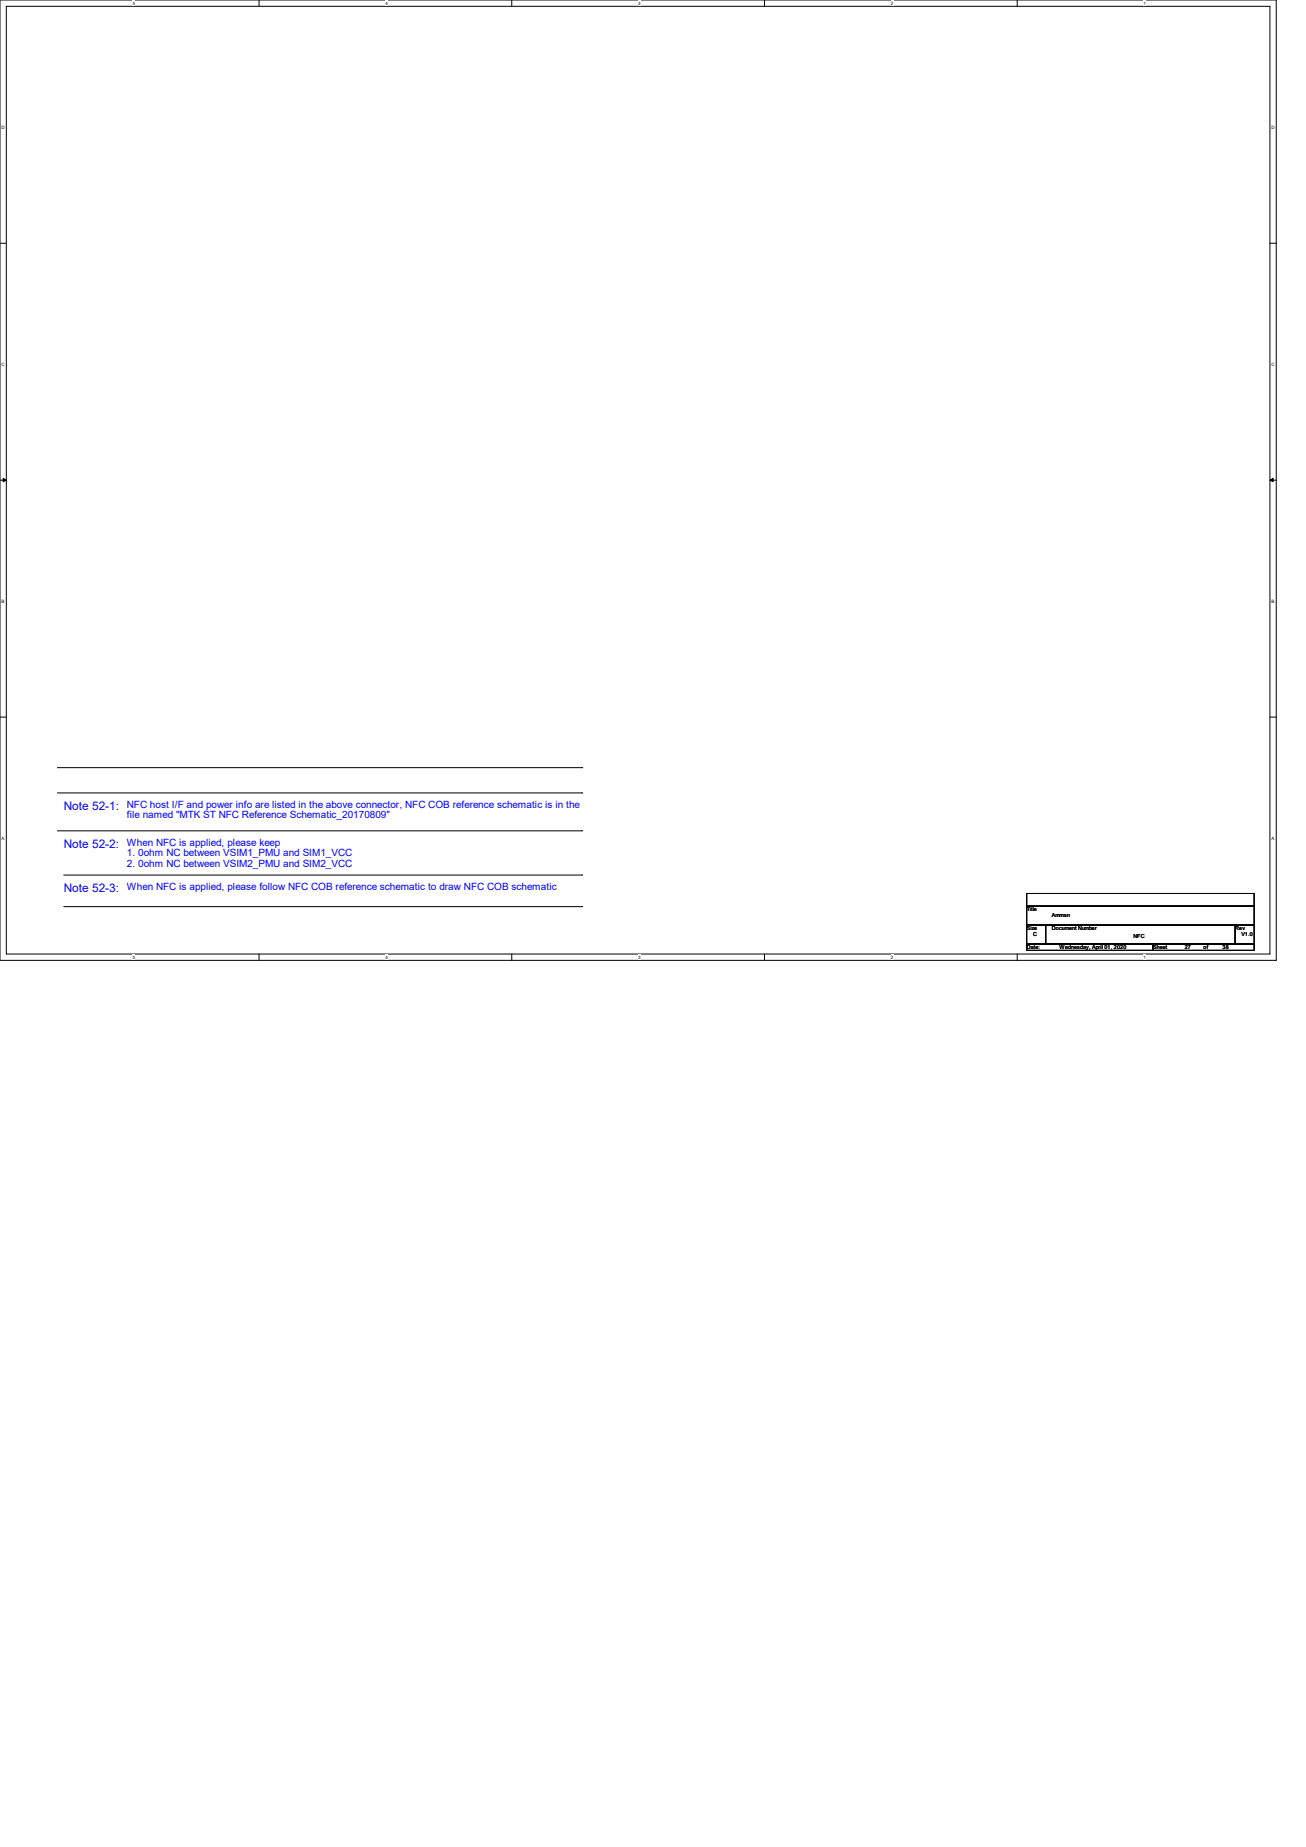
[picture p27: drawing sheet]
<svg xmlns="http://www.w3.org/2000/svg" width="210mm" height="297mm" viewBox="0 0 210 297" stroke-linecap="round" stroke-linejoin="round" font-family="sans-serif">
<defs><g id="words">
<g font-size="1.9" fill="#00f">
<text x="10.2" y="130.2">Note 52-1:</text>
<text x="10.2" y="136.3">Note 52-2:</text>
<text x="10.2" y="143.4">Note 52-3:</text>
</g>
<g font-size="1.6" fill="#00f">
<text x="20.4" y="130">NFC host I/F and power info are listed in the above connector, NFC COB reference schematic is in the</text>
<text x="20.4" y="131.6">file named &quot;MTK ST NFC Reference Schematic_20170809&quot;</text>
<text x="20.4" y="136.1">When NFC is applied, please keep</text>
<text x="20.4" y="137.7">1. 0ohm NC between VSIM1_PMU and SIM1_VCC</text>
<text x="20.4" y="139.4">2. 0ohm NC between VSIM2_PMU and SIM2_VCC</text>
<text x="20.4" y="143.2">When NFC is applied, please follow NFC COB reference schematic to draw NFC COB schematic</text>
</g>
<g font-size=".9">
<text x="165.1" y="146.5">Title</text>
<text x="165.1" y="149.6">Size</text>
<text x="169.2" y="147.5">Amman</text>
<text x="169.2" y="149.6">Document Number</text>
<text x="198.6" y="149.6">Rev</text>
<text x="165.1" y="152.6">Date:</text>
<text x="166.1" y="150.6">C</text>
<text x="170.4" y="152.6">Wednesday, April 01, 2020</text>
<text x="182.3" y="150.9">NFC</text>
<text x="185.4" y="152.6">Sheet</text>
<text x="190.5" y="152.6">27</text>
<text x="193.6" y="152.6">of</text>
<text x="196.6" y="152.6">38</text>
<text x="199.6" y="150.6">V1.0</text>
</g>
<g font-size=".7">
<text x="21.3" y=".8">5</text>
<text x="62" y=".8">4</text>
<text x="102.6" y=".8">3</text>
<text x="143.3" y=".8">2</text>
<text x="183.9" y=".8">1</text>
<text x=".3" y="20.7">D</text>
<text x="204.5" y="20.7">D</text>
<text x=".3" y="58.8">C</text>
<text x="204.5" y="58.8">C</text>
<text x=".3" y="96.9">B</text>
<text x="204.5" y="96.9">B</text>
<text x=".3" y="135">A</text>
<text x="204.5" y="135">A</text>
<text x="21.3" y="154.2">5</text>
<text x="62" y="154.2">4</text>
<text x="102.6" y="154.2">3</text>
<text x="143.3" y="154.2">2</text>
<text x="183.9" y="154.2">1</text>
</g>
</g></defs>
<path d="M0 0h205.2v154.4h-205.2zM1 1h203.2v152.4h-203.2z" fill="none" stroke="#000" stroke-width=".16"/>
<g fill="#fff">
<path d="M21.3 .1h.4v.8h-.4z"/>
<path d="M21.3 153.5h.4v.8h-.4z"/>
</g>
<path d="M41.7 0v1M41.7 153.4v1" fill="none" stroke="#000" stroke-width=".16"/>
<g fill="#fff">
<path d="M62 .1h.4v.8h-.4z"/>
<path d="M62 153.5h.4v.8h-.4z"/>
</g>
<path d="M82.3 0v1M82.3 153.4v1" fill="none" stroke="#000" stroke-width=".16"/>
<g fill="#fff">
<path d="M102.6 .1h.4v.8h-.4z"/>
<path d="M102.6 153.5h.4v.8h-.4z"/>
</g>
<path d="M122.9 0v1M122.9 153.4v1" fill="none" stroke="#000" stroke-width=".16"/>
<g fill="#fff">
<path d="M143.3 .1h.3v.8h-.3z"/>
<path d="M143.3 153.5h.3v.8h-.3z"/>
</g>
<path d="M163.6 0v1M163.6 153.4v1" fill="none" stroke="#000" stroke-width=".16"/>
<g fill="#fff">
<path d="M183.9 .1h.4v.8h-.4z"/>
<path d="M183.9 153.5h.4v.8h-.4z"/>
<path d="M.3 20.1h.5v.8h-.5z"/>
<path d="M204.5 20.1h.5v.8h-.5z"/>
<path d="M.3 58.2h.5v.8h-.5z"/>
<path d="M204.5 58.2h.5v.8h-.5z"/>
</g>
<path d="M0 39.1h1M204.2 39.1h1" fill="none" stroke="#000" stroke-width=".16"/>
<g fill="#fff">
<path d="M.3 96.3h.4v.8h-.4z"/>
<path d="M204.5 96.3h.4v.8h-.4z"/>
</g>
<path d="M0 77.2h1M204.2 77.2h1" fill="none" stroke="#000" stroke-width=".16"/>
<path d="M.5 76.9l.5 .3-.5 .3zM204.2 77.2l.5-.3v.6z" fill="#000" stroke="#000" stroke-width=".16"/>
<g fill="#fff">
<path d="M.3 134.4h.4v.8h-.4z"/>
<path d="M204.5 134.4h.4v.8h-.4z"/>
</g>
<g fill="none" stroke="#000" stroke-width=".16">
<path d="M0 115.3h1M204.2 115.3h1M9.2 123.4h84.4M9.2 127.5h84.4M9.2 133.6h84.4M93.6 123.4h.1M93.6 127.5h.1M93.6 133.6h.1M10.2 140.7h83.4M10.2 145.8h83.4M93.6 140.7h.1M93.6 145.8h.1"/>
<path d="M165.1 143.7h36.6v2h-36.6zM165.1 145.7h36.6v3.1h-36.6zM165.1 148.8h3v3h-3zM165.1 151.8h20.3v1h-20.3zM168.1 148.8h30.5v3h-30.5zM185.4 151.8h16.3v1h-16.3zM198.6 148.8h3.1v3h-3.1z"/>
</g>
<use href="#words"/>
</svg>
